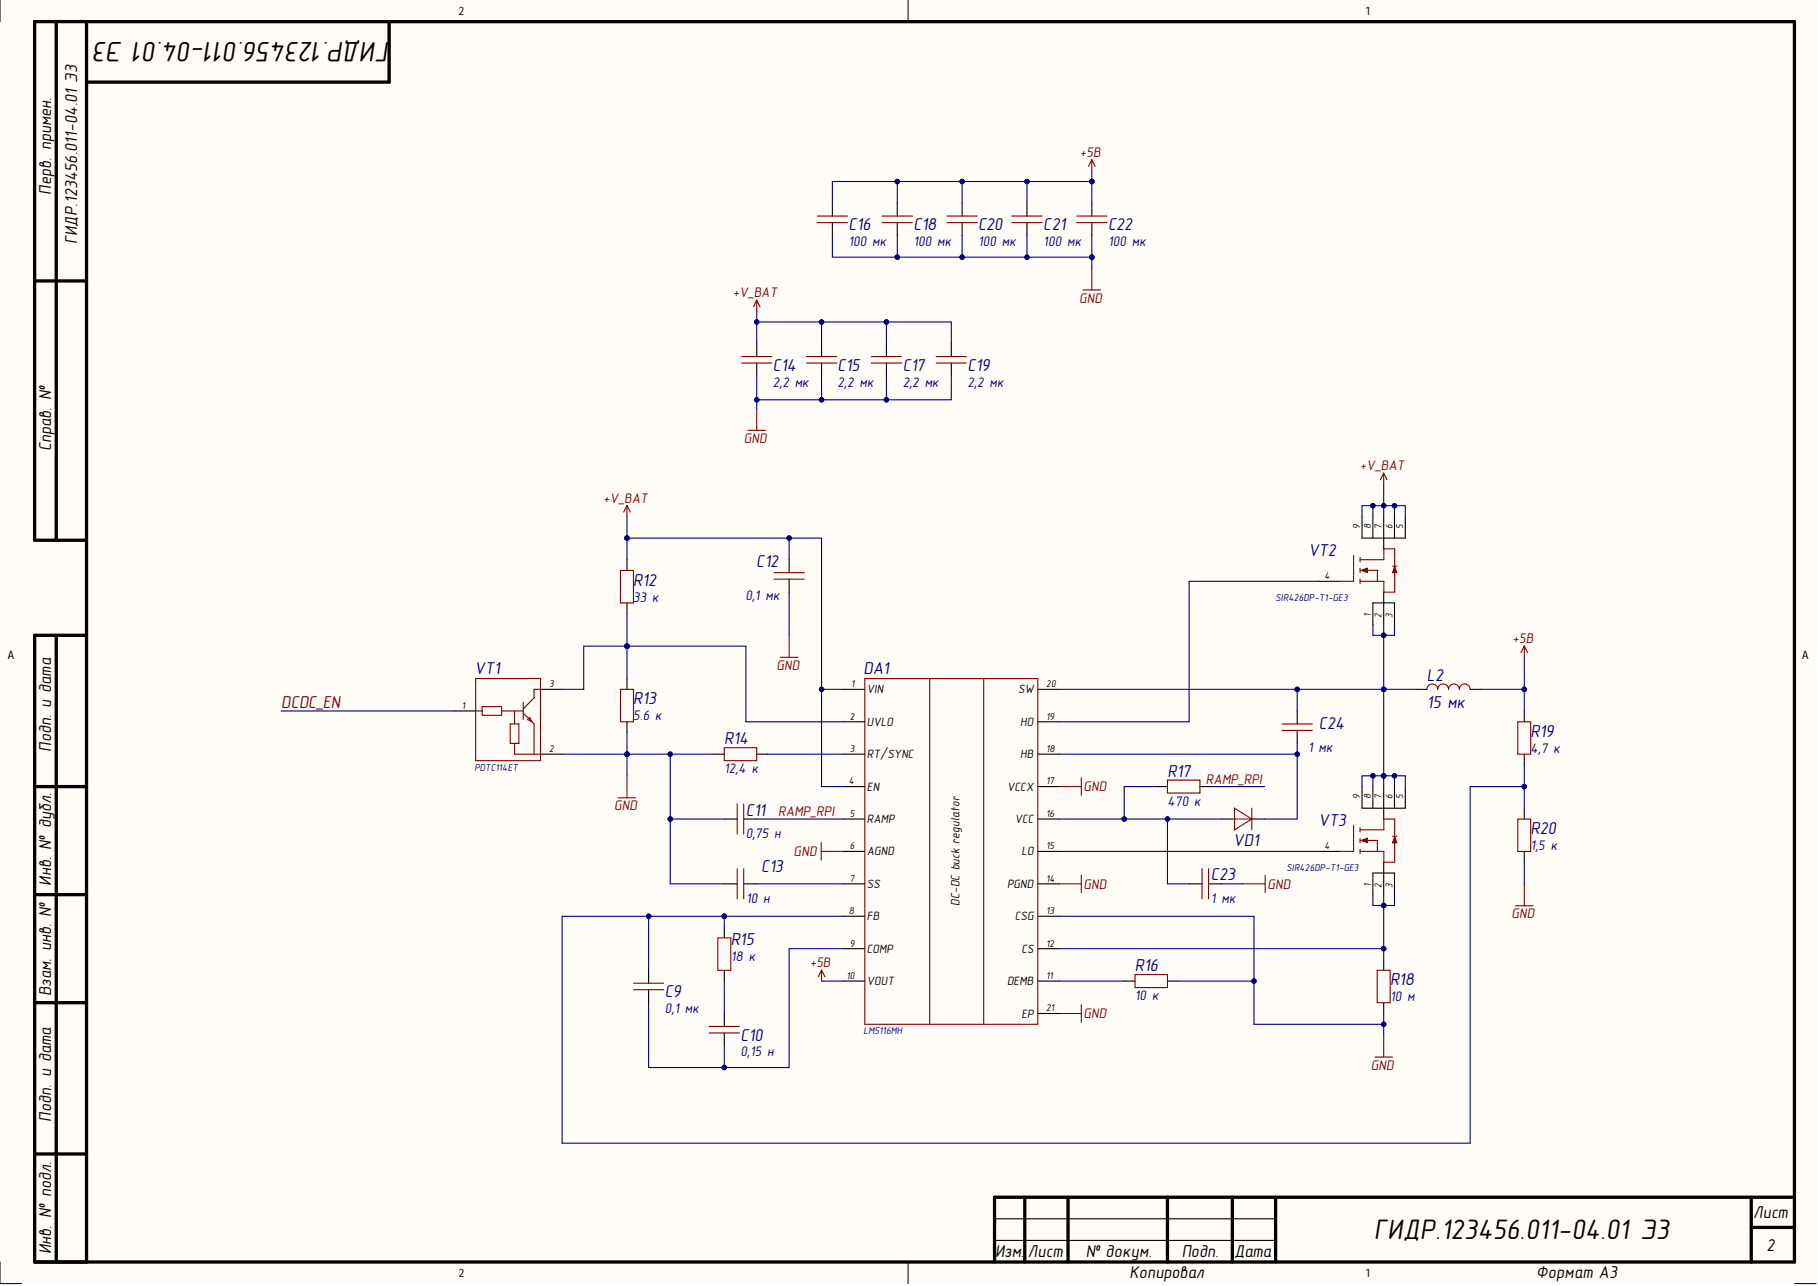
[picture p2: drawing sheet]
<svg xmlns="http://www.w3.org/2000/svg" width="420mm" height="297mm" viewBox="0 0 420 297" stroke-linecap="round" stroke-linejoin="round" font-family="sans-serif">
<defs><g id="words">
<g font-size="6.6">
<text x="90.1" y="9.8" transform="rotate(-180 90.1 9.8)">ГИДР.123456.011-04.01 Э3</text>
<text x="317.3" y="286.3">ГИДР.123456.011-04.01 Э3</text>
</g>
<g font-size="4">
<text x="11.8" y="45" transform="rotate(-90 11.8 45)">Перв. примен.</text>
<text x="17.8" y="56.5" transform="rotate(-90 17.8 56.5)">ГИДР.123456.011-04.01 Э3</text>
<text x="11.8" y="104.2" transform="rotate(-90 11.8 104.2)">Справ. №</text>
<text x="11.8" y="173.7" transform="rotate(-90 11.8 173.7)">Подп. и дата</text>
<text x="11.8" y="204.6" transform="rotate(-90 11.8 204.6)">Инв. № дубл.</text>
<text x="11.8" y="230.1" transform="rotate(-90 11.8 230.1)">Взам. инв. №</text>
<text x="11.8" y="259" transform="rotate(-90 11.8 259)">Подп. и дата</text>
<text x="404.8" y="281.4">Лист</text>
<text x="11.8" y="289.7" transform="rotate(-90 11.8 289.7)">Инв. № подл.</text>
<text x="229.8" y="290.3">Изм.</text>
<text x="237.4" y="290.3">Лист</text>
<text x="250.7" y="290.3">№ докум.</text>
<text x="272.9" y="290.3">Подп.</text>
<text x="285" y="290.3">Дата</text>
<text x="407.9" y="288.9">2</text>
<text x="260.8" y="295.3">Копировал</text>
<text x="354.7" y="295.3">Формат А3</text>
</g>
<g font-size="4" fill="#000080">
<text x="195.9" y="53.2">C16</text>
<text x="210.9" y="53.2">C18</text>
<text x="225.9" y="53.2">C20</text>
<text x="240.9" y="53.2">C21</text>
<text x="255.9" y="53.2">C22</text>
<text x="178.5" y="85.6">C14</text>
<text x="193.4" y="85.6">C15</text>
<text x="208.5" y="85.6">C17</text>
<text x="223.4" y="85.6">C19</text>
<text x="174.6" y="130.9">C12</text>
<text x="302.1" y="128.5">VT2</text>
<text x="146.2" y="135.3">R12</text>
<text x="109.6" y="155.7">VT1</text>
<text x="199.4" y="155.7">DA1</text>
<text x="329.5" y="157.2">L2</text>
<text x="146.2" y="162.7">R13</text>
<text x="329.5" y="163.5">15 мк</text>
<text x="167.2" y="171.9">R14</text>
<text x="304.6" y="168.4">C24</text>
<text x="353.4" y="170.2">R19</text>
<text x="269.6" y="179.4">R17</text>
<text x="172.2" y="188.4">C11</text>
<text x="304.5" y="190.8">VT3</text>
<text x="284.8" y="195.4">VD1</text>
<text x="353.4" y="192.7">R20</text>
<text x="175.7" y="201.3">C13</text>
<text x="279.6" y="203.3">C23</text>
<text x="168.7" y="218.4">R15</text>
<text x="262.1" y="224.3">R16</text>
<text x="321" y="227.6">R18</text>
<text x="153.5" y="230.4">C9</text>
<text x="171" y="240.4">C10</text>
</g>
<text font-size="4" fill="#800000" x="64.9" y="163.5">DCDC_EN</text>
<g font-size="3.3" fill="#800000">
<text x="249.4" y="36.3">+5В</text>
<text x="169.2" y="68.7">+V_BAT</text>
<text x="249.2" y="69.9">GND</text>
<text x="171.8" y="102.3">GND</text>
<text x="314" y="108.6">+V_BAT</text>
<text x="139.3" y="116.1">+V_BAT</text>
<text x="349.3" y="148.6">+5В</text>
<text x="179.3" y="154.7">GND</text>
<text x="250.2" y="182.8">GND</text>
<text x="278.5" y="181">RAMP_RPI</text>
<text x="141.8" y="187.1">GND</text>
<text x="179.7" y="188.5">RAMP_RPI</text>
<text x="183.3" y="197.8">GND</text>
<text x="250.2" y="205.3">GND</text>
<text x="292.7" y="205.3">GND</text>
<text x="349" y="212.1">GND</text>
<text x="187" y="223.4">+5В</text>
<text x="250.2" y="235.2">GND</text>
<text x="316.6" y="247">GND</text>
</g>
<g font-size="3.3" fill="#000080">
<text x="195.9" y="56.9">100 мк</text>
<text x="210.9" y="56.9">100 мк</text>
<text x="225.9" y="56.9">100 мк</text>
<text x="240.9" y="56.9">100 мк</text>
<text x="255.9" y="56.9">100 мк</text>
<text x="178.5" y="89.3">2,2 мк</text>
<text x="193.4" y="89.3">2,2 мк</text>
<text x="208.5" y="89.3">2,2 мк</text>
<text x="223.4" y="89.3">2,2 мк</text>
<text x="146.2" y="138.9">33 к</text>
<text x="172.1" y="138.6">0,1 мк</text>
<text x="146.2" y="166.4">5.6 к</text>
<text x="302" y="173.6">1 мк</text>
<text x="353.4" y="173.9">4,7 к</text>
<text x="167.2" y="178.6">12,4 к</text>
<text x="269.6" y="186.1">470 к</text>
<text x="172.2" y="193.5">0,75 н</text>
<text x="353.4" y="196.3">1,5 к</text>
<text x="172.3" y="208.6">10 н</text>
<text x="279.6" y="208.6">1 мк</text>
<text x="168.7" y="222">18 к</text>
<text x="262.1" y="231">10 к</text>
<text x="321" y="231.3">10 м</text>
<text x="153.5" y="234">0,1 мк</text>
<text x="171" y="244">0,15 н</text>
</g>
<g font-size="2.8">
<text x="200.2" y="160.2">VIN</text>
<text x="235.1" y="160.2">SW</text>
<text x="200.2" y="167.7">UVLO</text>
<text x="235.6" y="167.7">HO</text>
<text x="200.2" y="175.1">RT/SYNC</text>
<text x="235.6" y="175.1">HB</text>
<text x="200.2" y="182.6">EN</text>
<text x="232.6" y="182.6">VCCX</text>
<text x="200.2" y="190.2">RAMP</text>
<text x="234.3" y="190.2">VCC</text>
<text x="200.2" y="197.6">AGND</text>
<text x="235.8" y="197.6">LO</text>
<text x="200.2" y="205.1">SS</text>
<text x="221.6" y="209.2" transform="rotate(-90 221.6 209.2)">DC-DC buck regulator</text>
<text x="232.6" y="205.1">PGND</text>
<text x="200.2" y="212.6">FB</text>
<text x="234.3" y="212.6">CSG</text>
<text x="200.2" y="220.1">COMP</text>
<text x="235.8" y="220.1">CS</text>
<text x="200.2" y="227.6">VOUT</text>
<text x="232.6" y="227.6">DEMB</text>
<text x="235.8" y="235">EP</text>
</g>
<g font-size="2.7">
<text x="105.9" y="3.5">2</text>
<text x="315.3" y="3.5">1</text>
<text x="1.8" y="152.2">A</text>
<text x="416.2" y="152.2">A</text>
<text x="105.9" y="295">2</text>
<text x="315.3" y="295">1</text>
</g>
<g font-size="2.3">
<text x="314" y="122.3" transform="rotate(-90 314 122.3)">9</text>
<text x="316.6" y="122.3" transform="rotate(-90 316.6 122.3)">8</text>
<text x="319" y="122.3" transform="rotate(-90 319 122.3)">7</text>
<text x="321.6" y="122.3" transform="rotate(-90 321.6 122.3)">6</text>
<text x="324" y="122.3" transform="rotate(-90 324 122.3)">5</text>
<text x="305.8" y="133.8">4</text>
<text x="316.6" y="142.4" transform="rotate(-90 316.6 142.4)">1</text>
<text x="319" y="142.7" transform="rotate(-90 319 142.7)">2</text>
<text x="321.6" y="142.7" transform="rotate(-90 321.6 142.7)">3</text>
<text x="126.8" y="158.7">3</text>
<text x="196.5" y="158.7">1</text>
<text x="241.6" y="158.7">20</text>
<text x="106.7" y="163.7">1</text>
<text x="196.2" y="166.2">2</text>
<text x="241.6" y="166.2">19</text>
<text x="126.8" y="173.8">2</text>
<text x="196.2" y="173.8">3</text>
<text x="241.6" y="173.8">18</text>
<text x="196" y="181.2">4</text>
<text x="241.6" y="181.2">17</text>
<text x="314" y="184.7" transform="rotate(-90 314 184.7)">9</text>
<text x="316.6" y="184.7" transform="rotate(-90 316.6 184.7)">8</text>
<text x="319" y="184.7" transform="rotate(-90 319 184.7)">7</text>
<text x="321.6" y="184.7" transform="rotate(-90 321.6 184.7)">6</text>
<text x="324" y="184.7" transform="rotate(-90 324 184.7)">5</text>
<text x="196.2" y="188.7">5</text>
<text x="241.6" y="188.7">16</text>
<text x="196.2" y="196.2">6</text>
<text x="241.6" y="196.2">15</text>
<text x="305.8" y="196.2">4</text>
<text x="196.2" y="203.7">7</text>
<text x="241.6" y="203.7">14</text>
<text x="316.6" y="204.8" transform="rotate(-90 316.6 204.8)">1</text>
<text x="319" y="205.1" transform="rotate(-90 319 205.1)">2</text>
<text x="321.6" y="205.1" transform="rotate(-90 321.6 205.1)">3</text>
<text x="196" y="211.1">8</text>
<text x="241.6" y="211.1">13</text>
<text x="196.2" y="218.6">9</text>
<text x="241.6" y="218.6">12</text>
<text x="195.4" y="226.2">10</text>
<text x="241.6" y="226.2">11</text>
<text x="241.6" y="233.6">21</text>
</g>
<g font-size="2.3" fill="#000080">
<text x="294.5" y="138.8">SIR426DP-T1-GE3</text>
<text x="109.6" y="178">PDTC114ET</text>
<text x="297.1" y="201.1">SIR426DP-T1-GE3</text>
<text x="199.4" y="238.9">LM5116MH</text>
</g>
</g></defs>
<g fill="#fffcf8">
<path d="M0 0h419.4v296.5h-419.4z" fill-rule="evenodd"/>
<path d="M5 5h409.4v286.5h-409.4z" fill-rule="evenodd"/>
</g>
<path d="M0 0v5M209.7 0v5M0 291.5v5h5M209.7 291.5v5M414.4 296.5h5" fill="none" stroke="#000" stroke-width=".23"/>
<g fill="none" stroke="#000" stroke-width=".76">
<path d="M13 5v119.8M20 5h394.4v286.5h-406.4v-144.8M89.9 5v14h-69.9M8 64.9h12M20 124.8h-12v-119.8h12v286.5M8 146.7h12M13 146.7v144.8M8 181.7h12M8 206.6h12M8 231.6h12M8 266.5h12M236.6 276.5v15"/>
<path d="M246.6 276.5v15M269.6 276.5v15M284.6 276.5v15M294.6 276.5v15M404.4 276.5v15M414.4 276.5h-184.7v15M404.4 283.5h10"/>
</g>
<g fill="none" stroke="#000" stroke-width=".25">
<path d="M144.8 129.3v2.5M144.8 139.3v2.5M182.2 129.3v3M182.2 133.8v3M144.8 156.7v2.5M144.8 166.7v2.5M164.8 174.2h2.5M174.7 174.2h2.5M299.5 164.2v3M299.5 168.7v3M167.3 189.2h2.9M171.7 189.2h3"/>
<path d="M267.1 181.7h2.5M277.1 181.7h2.5M167.3 204.1h2.9M171.7 204.1h3M274.6 204.1h3M279.1 204.1h3M167.3 234.1v3M167.3 238.6v3M259.6 226.6h2.5M269.6 226.6h2.5M319.5 221.6v2.5M319.5 231.6v2.5"/>
<path d="M229.7 286.5h64.9M229.7 281.5h64.9"/>
</g>
<g fill="none" stroke="#800000" stroke-width=".25">
<path d="M143.3 131.8h3v7.5h-3zM178.7 132.3h7M178.7 133.8h7M143.3 159.2h3v7.5h-3zM167.3 172.7h7.4v3h-7.4zM296 167.2h7M296 168.7h7M170.2 185.7v7M171.7 185.7v7M269.6 180.2h7.5v3h-7.5zM314.1 191.7h5.5M314.1 196.7h5.5"/>
<path d="M314.1 196.2v1M314.7 194.1h3.5M170.2 200.7v6.9M171.7 200.7v6.9M277.6 200.7v6.9M279.1 200.7v6.9M163.8 237.1h6.9M163.8 238.6h6.9M262.1 225.1h7.5v3h-7.5zM318 224.1h3v7.5h-3z"/>
</g>
<path d="M314.3 194.1l1.4-.5v1z" fill="#800000"/>
<path d="M312.6 190.7v6h-3M314.1 191.2v1M314.1 193.7v1M314.3 194.1l1.4-.5v1zM318.1 194.2v2.5M322.1 189.2h-2.5v2.5M322.1 193.7v5.5h-2.5v-2.5" fill="none" stroke="#800000" stroke-width=".25"/>
<path d="M322.1 193.3l.5 1.4h-1.1z" fill="#800000"/>
<path d="M314.1 129.3h5.5M314.1 134.3h5.5M314.1 133.8v1M314.7 131.7h3.5M321.6 193.2h.9M322.1 193.3l.5 1.4h-1.1zM322.1 189.2v5" fill="none" stroke="#800000" stroke-width=".25"/>
<path d="M304.5 196.7h5M314.5 181.7v5h10v-5M317 181.7v5M319.5 181.7v7.5M319.5 199.2v7.4M322 181.7v5M317 206.6v-4.9h5v4.9" fill="none" stroke="#000" stroke-width=".25"/>
<path d="M314.3 131.7l1.4-.5v1z" fill="#800000"/>
<path d="M312.6 128.3v6h-3M314.1 128.8v1M314.1 131.3v1M314.3 131.7l1.4-.5v1zM318.1 131.8v2.5M322.1 126.8h-2.5v2.5M322.1 131.3v5.5h-2.5v-2.5" fill="none" stroke="#800000" stroke-width=".25"/>
<path d="M322.1 130.9l.5 1.4h-1.1z" fill="#800000"/>
<g fill="none" stroke="#800000" stroke-width=".25">
<path d="M252.1 36.9l-.7 1.5M252.1 36.9l.8 1.5M252.1 36.9v2.5M174.7 69.3l-.7 1.6M174.7 69.3l.8 1.6M174.7 69.3v2.6M250.1 67h4.1M252.1 61.9v5.1M172.7 99.4h4.1M174.7 94.3v5.1M144.8 116.8l-.8 1.5M144.8 116.8l.7 1.5"/>
<path d="M144.8 116.8v2.5M319.5 109.3l-.7 1.5M319.5 109.3l.8 1.5M319.5 109.3v2.5M321.6 130.8h.9M322.1 130.9l.5 1.4h-1.1zM322.1 126.8v5M180.2 151.8h4.1M182.2 146.7v5.1M352 149.2l-.8 1.5M352 149.2l.7 1.5M352 149.2v2.5"/>
<path d="M144.8 179.2v5.1M249.7 179.7v4M350.5 166.7h3v7.5h-3zM142.8 184.3h4M189.6 194.6v4.1M189.6 196.7h5.1M244.6 181.7h5.1M350.5 189.2h3v7.5h-3zM165.7 216.6h3.1v7.5h-3.1zM244.6 204.1h5.1M249.7 202.1v4.1M287.1 204.1h5"/>
<path d="M292.1 202.1v4.1M349.9 209.2h4.1M352 204.1v5.1M189.7 224.1l-.7 1.5M189.7 224.1l.8 1.5M189.7 224.1v2.5M244.6 234.1h5.1M249.7 232.1v4M319.5 239.1v5.1M317.5 244.2h4"/>
</g>
<g fill="none" stroke="#000" stroke-width=".25">
<path d="M314.5 119.3v5h10v-5M317 119.3v5M319.5 119.3v7.5M322 119.3v5M304.5 134.3h5M319.5 136.8v7.5M317 144.3v-5h5v5M352 164.2v2.5M352 174.2v2.5M352 186.7v2.5M352 196.7v2.5M167.3 214.1v2.5"/>
<path d="M167.3 224.1v2.5"/>
</g>
<path d="M182.2 136.8v9.9M154.8 189.2h12.5M352 199.2v4.9M174.7 204.1h20" fill="none" stroke="#000080" stroke-width=".25"/>
<circle cx="154.8" cy="189.2" r=".51" fill="#000080"/>
<circle cx="154.8" cy="189.2" r=".51" fill="none" stroke="#000080" stroke-width=".23"/>
<path d="M267.1 181.7h-7.5v7.5M167.3 226.6v7.5" fill="none" stroke="#000080" stroke-width=".25"/>
<circle cx="259.6" cy="189.2" r=".51" fill="#000080"/>
<circle cx="259.6" cy="189.2" r=".51" fill="none" stroke="#000080" stroke-width=".23"/>
<path d="M182.2 124.3v5M282.1 204.1h5" fill="none" stroke="#000080" stroke-width=".25"/>
<circle cx="182.2" cy="124.3" r=".51" fill="#000080"/>
<circle cx="182.2" cy="124.3" r=".51" fill="none" stroke="#000080" stroke-width=".23"/>
<path d="M174.7 74.4v5" fill="none" stroke="#000080" stroke-width=".25"/>
<circle cx="174.7" cy="74.4" r=".51" fill="#000080"/>
<circle cx="174.7" cy="74.4" r=".51" fill="none" stroke="#000080" stroke-width=".23"/>
<path d="M144.8 149.2v7.5" fill="none" stroke="#000080" stroke-width=".25"/>
<circle cx="144.8" cy="149.2" r=".51" fill="#000080"/>
<circle cx="144.8" cy="149.2" r=".51" fill="none" stroke="#000080" stroke-width=".23"/>
<path d="M144.8 124.3v5" fill="none" stroke="#000080" stroke-width=".25"/>
<circle cx="144.8" cy="124.3" r=".51" fill="#000080"/>
<circle cx="144.8" cy="124.3" r=".51" fill="none" stroke="#000080" stroke-width=".23"/>
<path d="M144.8 141.8v7.4" fill="none" stroke="#000080" stroke-width=".25"/>
<circle cx="144.8" cy="149.2" r=".51" fill="#000080"/>
<circle cx="144.8" cy="149.2" r=".51" fill="none" stroke="#000080" stroke-width=".23"/>
<path d="M189.7 159.2h5" fill="none" stroke="#000080" stroke-width=".25"/>
<circle cx="189.7" cy="159.2" r=".51" fill="#000080"/>
<circle cx="189.7" cy="159.2" r=".51" fill="none" stroke="#000080" stroke-width=".23"/>
<path d="M144.8 149.2h27.4v17.5h22.5M177.2 174.2h17.5" fill="none" stroke="#000080" stroke-width=".25"/>
<circle cx="144.8" cy="149.2" r=".51" fill="#000080"/>
<circle cx="144.8" cy="149.2" r=".51" fill="none" stroke="#000080" stroke-width=".23"/>
<path d="M144.8 174.2h10M174.7 189.2h20" fill="none" stroke="#000080" stroke-width=".25"/>
<circle cx="144.8" cy="174.2" r=".51" fill="#000080"/>
<circle cx="144.8" cy="174.2" r=".51" fill="none" stroke="#000080" stroke-width=".23"/>
<circle cx="154.8" cy="174.2" r=".51" fill="#000080"/>
<circle cx="154.8" cy="174.2" r=".51" fill="none" stroke="#000080" stroke-width=".23"/>
<path d="M144.8 174.2v5" fill="none" stroke="#000080" stroke-width=".25"/>
<circle cx="144.8" cy="174.2" r=".51" fill="#000080"/>
<circle cx="144.8" cy="174.2" r=".51" fill="none" stroke="#000080" stroke-width=".23"/>
<path d="M144.8 169.2v5" fill="none" stroke="#000080" stroke-width=".25"/>
<circle cx="144.8" cy="174.2" r=".51" fill="#000080"/>
<circle cx="144.8" cy="174.2" r=".51" fill="none" stroke="#000080" stroke-width=".23"/>
<path d="M129.8 174.2h15" fill="none" stroke="#000080" stroke-width=".25"/>
<circle cx="144.8" cy="174.2" r=".51" fill="#000080"/>
<circle cx="144.8" cy="174.2" r=".51" fill="none" stroke="#000080" stroke-width=".23"/>
<path d="M167.3 211.6v2.5" fill="none" stroke="#000080" stroke-width=".25"/>
<circle cx="167.2" cy="211.6" r=".51" fill="#000080"/>
<circle cx="167.2" cy="211.6" r=".51" fill="none" stroke="#000080" stroke-width=".23"/>
<path d="M167.3 241.6v5" fill="none" stroke="#000080" stroke-width=".25"/>
<circle cx="167.2" cy="246.6" r=".51" fill="#000080"/>
<circle cx="167.2" cy="246.6" r=".51" fill="none" stroke="#000080" stroke-width=".23"/>
<path d="M167.3 211.6h27.4" fill="none" stroke="#000080" stroke-width=".25"/>
<circle cx="167.2" cy="211.6" r=".51" fill="#000080"/>
<circle cx="167.2" cy="211.6" r=".51" fill="none" stroke="#000080" stroke-width=".23"/>
<path d="M149.8 211.6v12.5" fill="none" stroke="#000080" stroke-width=".25"/>
<circle cx="149.8" cy="211.6" r=".51" fill="#000080"/>
<circle cx="149.8" cy="211.6" r=".51" fill="none" stroke="#000080" stroke-width=".23"/>
<path d="M299.5 159.2v5" fill="none" stroke="#000080" stroke-width=".25"/>
<circle cx="299.5" cy="159.2" r=".51" fill="#000080"/>
<circle cx="299.5" cy="159.2" r=".51" fill="none" stroke="#000080" stroke-width=".23"/>
<path d="M304.5 134.3h-29.9v32.4h-30M272.1 226.6h17.5" fill="none" stroke="#000080" stroke-width=".25"/>
<circle cx="289.6" cy="226.6" r=".51" fill="#000080"/>
<circle cx="289.6" cy="226.6" r=".51" fill="none" stroke="#000080" stroke-width=".23"/>
<path d="M317 116.8h-2.5v2.5M244.6 226.6h15" fill="none" stroke="#000080" stroke-width=".25"/>
<circle cx="317" cy="116.8" r=".51" fill="#000080"/>
<circle cx="317" cy="116.8" r=".51" fill="none" stroke="#000080" stroke-width=".23"/>
<path d="M322 116.8h-2.5v2.5" fill="none" stroke="#000080" stroke-width=".25"/>
<circle cx="319.5" cy="116.8" r=".51" fill="#000080"/>
<circle cx="319.5" cy="116.8" r=".51" fill="none" stroke="#000080" stroke-width=".23"/>
<circle cx="322" cy="116.8" r=".51" fill="#000080"/>
<circle cx="322" cy="116.8" r=".51" fill="none" stroke="#000080" stroke-width=".23"/>
<path d="M322 119.3v-2.5h2.5v2.5" fill="none" stroke="#000080" stroke-width=".25"/>
<circle cx="322" cy="116.8" r=".51" fill="#000080"/>
<circle cx="322" cy="116.8" r=".51" fill="none" stroke="#000080" stroke-width=".23"/>
<path d="M319.5 144.3v2.4" fill="none" stroke="#000080" stroke-width=".25"/>
<circle cx="319.5" cy="146.7" r=".51" fill="#000080"/>
<circle cx="319.5" cy="146.7" r=".51" fill="none" stroke="#000080" stroke-width=".23"/>
<path d="M319.5 206.6v2.5" fill="none" stroke="#000080" stroke-width=".25"/>
<circle cx="319.5" cy="209.1" r=".51" fill="#000080"/>
<circle cx="319.5" cy="209.1" r=".51" fill="none" stroke="#000080" stroke-width=".23"/>
<path d="M144.8 119.3v5M64.9 164.2h39.9" fill="none" stroke="#000080" stroke-width=".25"/>
<circle cx="144.8" cy="124.3" r=".51" fill="#000080"/>
<circle cx="144.8" cy="124.3" r=".51" fill="none" stroke="#000080" stroke-width=".23"/>
<path d="M319.5 146.7v12.5M244.6 196.7h59.9" fill="none" stroke="#000080" stroke-width=".25"/>
<circle cx="319.5" cy="146.7" r=".51" fill="#000080"/>
<circle cx="319.5" cy="146.7" r=".51" fill="none" stroke="#000080" stroke-width=".23"/>
<circle cx="319.5" cy="159.2" r=".51" fill="#000080"/>
<circle cx="319.5" cy="159.2" r=".51" fill="none" stroke="#000080" stroke-width=".23"/>
<path d="M319.5 219.1v2.5" fill="none" stroke="#000080" stroke-width=".25"/>
<circle cx="319.5" cy="219.1" r=".51" fill="#000080"/>
<circle cx="319.5" cy="219.1" r=".51" fill="none" stroke="#000080" stroke-width=".23"/>
<path d="M319.5 209.1v10h-74.9" fill="none" stroke="#000080" stroke-width=".25"/>
<circle cx="319.5" cy="219.1" r=".51" fill="#000080"/>
<circle cx="319.5" cy="219.1" r=".51" fill="none" stroke="#000080" stroke-width=".23"/>
<circle cx="319.5" cy="209.1" r=".51" fill="#000080"/>
<circle cx="319.5" cy="209.1" r=".51" fill="none" stroke="#000080" stroke-width=".23"/>
<path d="M319.5 111.8v5h-2.5v2.5" fill="none" stroke="#000080" stroke-width=".25"/>
<circle cx="317" cy="116.8" r=".51" fill="#000080"/>
<circle cx="317" cy="116.8" r=".51" fill="none" stroke="#000080" stroke-width=".23"/>
<circle cx="319.5" cy="116.8" r=".51" fill="#000080"/>
<circle cx="319.5" cy="116.8" r=".51" fill="none" stroke="#000080" stroke-width=".23"/>
<path d="M319.5 234.1v5" fill="none" stroke="#000080" stroke-width=".25"/>
<circle cx="319.5" cy="236.6" r=".51" fill="#000080"/>
<circle cx="319.5" cy="236.6" r=".51" fill="none" stroke="#000080" stroke-width=".23"/>
<path d="M244.6 159.2h74.9" fill="none" stroke="#000080" stroke-width=".25"/>
<circle cx="319.5" cy="159.2" r=".51" fill="#000080"/>
<circle cx="319.5" cy="159.2" r=".51" fill="none" stroke="#000080" stroke-width=".23"/>
<circle cx="299.5" cy="159.2" r=".51" fill="#000080"/>
<circle cx="299.5" cy="159.2" r=".51" fill="none" stroke="#000080" stroke-width=".23"/>
<path d="M319.5 159.2h7.5" fill="none" stroke="#000080" stroke-width=".25"/>
<circle cx="319.5" cy="159.2" r=".51" fill="#000080"/>
<circle cx="319.5" cy="159.2" r=".51" fill="none" stroke="#000080" stroke-width=".23"/>
<path d="M319.5 159.2v20" fill="none" stroke="#000080" stroke-width=".25"/>
<circle cx="319.5" cy="179.2" r=".51" fill="#000080"/>
<circle cx="319.5" cy="179.2" r=".51" fill="none" stroke="#000080" stroke-width=".23"/>
<circle cx="319.5" cy="159.2" r=".51" fill="#000080"/>
<circle cx="319.5" cy="159.2" r=".51" fill="none" stroke="#000080" stroke-width=".23"/>
<path d="M317 179.2v2.5" fill="none" stroke="#000080" stroke-width=".25"/>
<circle cx="317" cy="179.2" r=".51" fill="#000080"/>
<circle cx="317" cy="179.2" r=".51" fill="none" stroke="#000080" stroke-width=".23"/>
<path d="M319.5 179.2v2.5" fill="none" stroke="#000080" stroke-width=".25"/>
<circle cx="319.5" cy="179.2" r=".51" fill="#000080"/>
<circle cx="319.5" cy="179.2" r=".51" fill="none" stroke="#000080" stroke-width=".23"/>
<path d="M322 179.2v2.5" fill="none" stroke="#000080" stroke-width=".25"/>
<circle cx="322" cy="179.2" r=".51" fill="#000080"/>
<circle cx="322" cy="179.2" r=".51" fill="none" stroke="#000080" stroke-width=".23"/>
<path d="M144.8 124.3h44.9v57.4h5" fill="none" stroke="#000080" stroke-width=".25"/>
<circle cx="144.8" cy="124.3" r=".51" fill="#000080"/>
<circle cx="144.8" cy="124.3" r=".51" fill="none" stroke="#000080" stroke-width=".23"/>
<circle cx="182.2" cy="124.3" r=".51" fill="#000080"/>
<circle cx="182.2" cy="124.3" r=".51" fill="none" stroke="#000080" stroke-width=".23"/>
<circle cx="189.7" cy="159.2" r=".51" fill="#000080"/>
<circle cx="189.7" cy="159.2" r=".51" fill="none" stroke="#000080" stroke-width=".23"/>
<path d="M164.8 174.2h-10v29.9h12.5" fill="none" stroke="#000080" stroke-width=".25"/>
<circle cx="154.8" cy="189.2" r=".51" fill="#000080"/>
<circle cx="154.8" cy="189.2" r=".51" fill="none" stroke="#000080" stroke-width=".23"/>
<circle cx="154.8" cy="174.2" r=".51" fill="#000080"/>
<circle cx="154.8" cy="174.2" r=".51" fill="none" stroke="#000080" stroke-width=".23"/>
<path d="M244.6 211.6h45v25h29.9" fill="none" stroke="#000080" stroke-width=".25"/>
<circle cx="289.6" cy="226.6" r=".51" fill="#000080"/>
<circle cx="289.6" cy="226.6" r=".51" fill="none" stroke="#000080" stroke-width=".23"/>
<circle cx="319.5" cy="236.6" r=".51" fill="#000080"/>
<circle cx="319.5" cy="236.6" r=".51" fill="none" stroke="#000080" stroke-width=".23"/>
<path d="M194.7 219.1h-12.5v27.5h-32.4v-15" fill="none" stroke="#000080" stroke-width=".25"/>
<circle cx="167.2" cy="246.6" r=".51" fill="#000080"/>
<circle cx="167.2" cy="246.6" r=".51" fill="none" stroke="#000080" stroke-width=".23"/>
<path d="M219.7 86.8v5.5h-45v2" fill="none" stroke="#000080" stroke-width=".25"/>
<circle cx="174.7" cy="92.3" r=".51" fill="#000080"/>
<circle cx="174.7" cy="92.3" r=".51" fill="none" stroke="#000080" stroke-width=".23"/>
<circle cx="189.7" cy="92.3" r=".51" fill="#000080"/>
<circle cx="189.7" cy="92.3" r=".51" fill="none" stroke="#000080" stroke-width=".23"/>
<circle cx="204.7" cy="92.3" r=".51" fill="#000080"/>
<circle cx="204.7" cy="92.3" r=".51" fill="none" stroke="#000080" stroke-width=".23"/>
<path d="M317 206.6v2.5h5v-2.5" fill="none" stroke="#000080" stroke-width=".25"/>
<circle cx="319.5" cy="209.1" r=".51" fill="#000080"/>
<circle cx="319.5" cy="209.1" r=".51" fill="none" stroke="#000080" stroke-width=".23"/>
<path d="M317 144.3v2.4h5v-2.4" fill="none" stroke="#000080" stroke-width=".25"/>
<circle cx="319.5" cy="146.7" r=".51" fill="#000080"/>
<circle cx="319.5" cy="146.7" r=".51" fill="none" stroke="#000080" stroke-width=".23"/>
<path d="M314.5 181.7v-2.5h10v2.5" fill="none" stroke="#000080" stroke-width=".25"/>
<circle cx="322" cy="179.2" r=".51" fill="#000080"/>
<circle cx="322" cy="179.2" r=".51" fill="none" stroke="#000080" stroke-width=".23"/>
<circle cx="319.5" cy="179.2" r=".51" fill="#000080"/>
<circle cx="319.5" cy="179.2" r=".51" fill="none" stroke="#000080" stroke-width=".23"/>
<circle cx="317" cy="179.2" r=".51" fill="#000080"/>
<circle cx="317" cy="179.2" r=".51" fill="none" stroke="#000080" stroke-width=".23"/>
<path d="M352 181.7h-12.5v82.4h-209.7v-52.5h37.5M189.7 226.6h5" fill="none" stroke="#000080" stroke-width=".25"/>
<circle cx="167.2" cy="211.6" r=".51" fill="#000080"/>
<circle cx="167.2" cy="211.6" r=".51" fill="none" stroke="#000080" stroke-width=".23"/>
<circle cx="149.8" cy="211.6" r=".51" fill="#000080"/>
<circle cx="149.8" cy="211.6" r=".51" fill="none" stroke="#000080" stroke-width=".23"/>
<circle cx="352" cy="181.7" r=".51" fill="#000080"/>
<circle cx="352" cy="181.7" r=".51" fill="none" stroke="#000080" stroke-width=".23"/>
<path d="M352 159.2v5" fill="none" stroke="#000080" stroke-width=".25"/>
<circle cx="352" cy="159.2" r=".51" fill="#000080"/>
<circle cx="352" cy="159.2" r=".51" fill="none" stroke="#000080" stroke-width=".23"/>
<path d="M352 176.7v10" fill="none" stroke="#000080" stroke-width=".25"/>
<circle cx="352" cy="181.7" r=".51" fill="#000080"/>
<circle cx="352" cy="181.7" r=".51" fill="none" stroke="#000080" stroke-width=".23"/>
<path d="M352 151.7v7.5h-10" fill="none" stroke="#000080" stroke-width=".25"/>
<circle cx="352" cy="159.2" r=".51" fill="#000080"/>
<circle cx="352" cy="159.2" r=".51" fill="none" stroke="#000080" stroke-width=".23"/>
<path d="M269.6 189.2v14.9h5" fill="none" stroke="#000080" stroke-width=".25"/>
<circle cx="269.6" cy="189.2" r=".51" fill="#000080"/>
<circle cx="269.6" cy="189.2" r=".51" fill="none" stroke="#000080" stroke-width=".23"/>
<path d="M244.6 189.2h37.5" fill="none" stroke="#000080" stroke-width=".25"/>
<circle cx="259.6" cy="189.2" r=".51" fill="#000080"/>
<circle cx="259.6" cy="189.2" r=".51" fill="none" stroke="#000080" stroke-width=".23"/>
<circle cx="269.6" cy="189.2" r=".51" fill="#000080"/>
<circle cx="269.6" cy="189.2" r=".51" fill="none" stroke="#000080" stroke-width=".23"/>
<path d="M299.5 174.2v15h-7.4" fill="none" stroke="#000080" stroke-width=".25"/>
<circle cx="299.5" cy="174.2" r=".51" fill="#000080"/>
<circle cx="299.5" cy="174.2" r=".51" fill="none" stroke="#000080" stroke-width=".23"/>
<path d="M299.5 171.7v2.5h-54.9" fill="none" stroke="#000080" stroke-width=".25"/>
<circle cx="299.5" cy="174.2" r=".51" fill="#000080"/>
<circle cx="299.5" cy="174.2" r=".51" fill="none" stroke="#000080" stroke-width=".23"/>
<path d="M174.7 86.8v5.5M279.6 181.7h12.5" fill="none" stroke="#000080" stroke-width=".25"/>
<circle cx="174.7" cy="92.3" r=".51" fill="#000080"/>
<circle cx="174.7" cy="92.3" r=".51" fill="none" stroke="#000080" stroke-width=".23"/>
<path d="M189.7 74.4v5" fill="none" stroke="#000080" stroke-width=".25"/>
<circle cx="189.7" cy="74.4" r=".51" fill="#000080"/>
<circle cx="189.7" cy="74.4" r=".51" fill="none" stroke="#000080" stroke-width=".23"/>
<path d="M204.7 86.8v5.5" fill="none" stroke="#000080" stroke-width=".25"/>
<circle cx="204.7" cy="92.3" r=".51" fill="#000080"/>
<circle cx="204.7" cy="92.3" r=".51" fill="none" stroke="#000080" stroke-width=".23"/>
<path d="M204.7 74.4v5" fill="none" stroke="#000080" stroke-width=".25"/>
<circle cx="204.7" cy="74.4" r=".51" fill="#000080"/>
<circle cx="204.7" cy="74.4" r=".51" fill="none" stroke="#000080" stroke-width=".23"/>
<path d="M189.7 86.8v5.5" fill="none" stroke="#000080" stroke-width=".25"/>
<circle cx="189.7" cy="92.3" r=".51" fill="#000080"/>
<circle cx="189.7" cy="92.3" r=".51" fill="none" stroke="#000080" stroke-width=".23"/>
<path d="M174.7 71.9v2.5h45v5" fill="none" stroke="#000080" stroke-width=".25"/>
<circle cx="174.7" cy="74.4" r=".51" fill="#000080"/>
<circle cx="174.7" cy="74.4" r=".51" fill="none" stroke="#000080" stroke-width=".23"/>
<circle cx="189.7" cy="74.4" r=".51" fill="#000080"/>
<circle cx="189.7" cy="74.4" r=".51" fill="none" stroke="#000080" stroke-width=".23"/>
<circle cx="204.7" cy="74.4" r=".51" fill="#000080"/>
<circle cx="204.7" cy="74.4" r=".51" fill="none" stroke="#000080" stroke-width=".23"/>
<path d="M207.2 41.9v5" fill="none" stroke="#000080" stroke-width=".25"/>
<circle cx="207.2" cy="41.9" r=".51" fill="#000080"/>
<circle cx="207.2" cy="41.9" r=".51" fill="none" stroke="#000080" stroke-width=".23"/>
<path d="M222.2 41.9v5" fill="none" stroke="#000080" stroke-width=".25"/>
<circle cx="222.2" cy="41.9" r=".51" fill="#000080"/>
<circle cx="222.2" cy="41.9" r=".51" fill="none" stroke="#000080" stroke-width=".23"/>
<path d="M237.1 41.9v5" fill="none" stroke="#000080" stroke-width=".25"/>
<circle cx="237.1" cy="41.9" r=".51" fill="#000080"/>
<circle cx="237.1" cy="41.9" r=".51" fill="none" stroke="#000080" stroke-width=".23"/>
<path d="M207.2 54.4v5" fill="none" stroke="#000080" stroke-width=".25"/>
<circle cx="207.2" cy="59.4" r=".51" fill="#000080"/>
<circle cx="207.2" cy="59.4" r=".51" fill="none" stroke="#000080" stroke-width=".23"/>
<path d="M222.2 54.4v5" fill="none" stroke="#000080" stroke-width=".25"/>
<circle cx="222.2" cy="59.4" r=".51" fill="#000080"/>
<circle cx="222.2" cy="59.4" r=".51" fill="none" stroke="#000080" stroke-width=".23"/>
<path d="M237.1 54.4v5" fill="none" stroke="#000080" stroke-width=".25"/>
<circle cx="237.1" cy="59.4" r=".51" fill="#000080"/>
<circle cx="237.1" cy="59.4" r=".51" fill="none" stroke="#000080" stroke-width=".23"/>
<path d="M144.8 149.2h-10v10h-5" fill="none" stroke="#000080" stroke-width=".25"/>
<circle cx="144.8" cy="149.2" r=".51" fill="#000080"/>
<circle cx="144.8" cy="149.2" r=".51" fill="none" stroke="#000080" stroke-width=".23"/>
<path d="M252.1 41.9v5" fill="none" stroke="#000080" stroke-width=".25"/>
<circle cx="252.1" cy="41.9" r=".51" fill="#000080"/>
<circle cx="252.1" cy="41.9" r=".51" fill="none" stroke="#000080" stroke-width=".23"/>
<path d="M192.2 54.4v5h59.9" fill="none" stroke="#000080" stroke-width=".25"/>
<circle cx="252.1" cy="59.4" r=".51" fill="#000080"/>
<circle cx="252.1" cy="59.4" r=".51" fill="none" stroke="#000080" stroke-width=".23"/>
<circle cx="237.1" cy="59.4" r=".51" fill="#000080"/>
<circle cx="237.1" cy="59.4" r=".51" fill="none" stroke="#000080" stroke-width=".23"/>
<circle cx="222.2" cy="59.4" r=".51" fill="#000080"/>
<circle cx="222.2" cy="59.4" r=".51" fill="none" stroke="#000080" stroke-width=".23"/>
<circle cx="207.2" cy="59.4" r=".51" fill="#000080"/>
<circle cx="207.2" cy="59.4" r=".51" fill="none" stroke="#000080" stroke-width=".23"/>
<g fill="none" stroke="#000" stroke-width=".25">
<path d="M192.2 46.9v3M192.2 51.4v3M207.2 46.9v3M207.2 51.4v3M222.2 46.9v3M222.2 51.4v3M237.1 46.9v3M237.1 51.4v3M252.1 46.9v3M252.1 51.4v3M174.7 79.4v3M189.7 79.4v3"/>
<path d="M204.7 79.4v3M219.7 79.4v3M174.7 83.9v2.9M189.7 83.9v2.9M204.7 83.9v2.9M219.7 83.9v2.9M194.7 159.2h5M239.6 159.2h5M194.7 166.7h5M194.7 174.2h5M239.6 166.7h5M239.6 174.2h5"/>
<path d="M194.7 181.7h5M194.7 189.2h5M194.7 196.7h5M239.6 181.7h5M239.6 189.2h5M239.6 196.7h5M194.7 204.1h5M194.7 211.6h5M194.7 219.1h5M239.6 204.1h5M239.6 211.6h5M239.6 219.1h5"/>
<path d="M194.7 226.6h5M239.6 226.6h5M239.6 234.1h5"/>
</g>
<g fill="none" stroke="#800000" stroke-width=".25">
<path d="M188.7 49.9h7M188.7 51.4h7M203.7 49.9h7M203.7 51.4h7M218.7 49.9h7M218.7 51.4h7M233.7 49.9h6.9M233.7 51.4h6.9M248.6 49.9h7M248.6 51.4h7M171.2 82.4h7M171.2 83.9h7"/>
<path d="M186.2 82.4h7M186.2 83.9h7M201.2 82.4h7M201.2 83.9h7M216.2 82.4h7M216.2 83.9h7M199.7 156.7h39.9v79.9h-39.9zM214.7 156.7v79.9M227.2 156.7v79.9"/>
</g>
<path d="M252.1 54.4v5" fill="none" stroke="#000080" stroke-width=".25"/>
<circle cx="252.1" cy="59.4" r=".51" fill="#000080"/>
<circle cx="252.1" cy="59.4" r=".51" fill="none" stroke="#000080" stroke-width=".23"/>
<path d="M252.1 59.4v2.5" fill="none" stroke="#000080" stroke-width=".25"/>
<circle cx="252.1" cy="59.4" r=".51" fill="#000080"/>
<circle cx="252.1" cy="59.4" r=".51" fill="none" stroke="#000080" stroke-width=".23"/>
<path d="M252.1 39.4v2.5" fill="none" stroke="#000080" stroke-width=".25"/>
<circle cx="252.1" cy="41.9" r=".51" fill="#000080"/>
<circle cx="252.1" cy="41.9" r=".51" fill="none" stroke="#000080" stroke-width=".23"/>
<path d="M252.1 41.9h-59.9v5" fill="none" stroke="#000080" stroke-width=".25"/>
<circle cx="252.1" cy="41.9" r=".51" fill="#000080"/>
<circle cx="252.1" cy="41.9" r=".51" fill="none" stroke="#000080" stroke-width=".23"/>
<circle cx="237.1" cy="41.9" r=".51" fill="#000080"/>
<circle cx="237.1" cy="41.9" r=".51" fill="none" stroke="#000080" stroke-width=".23"/>
<circle cx="222.2" cy="41.9" r=".51" fill="#000080"/>
<circle cx="222.2" cy="41.9" r=".51" fill="none" stroke="#000080" stroke-width=".23"/>
<circle cx="207.2" cy="41.9" r=".51" fill="#000080"/>
<circle cx="207.2" cy="41.9" r=".51" fill="none" stroke="#000080" stroke-width=".23"/>
<path d="M124.8 159.2h5M327 159.2h2.5M339.5 159.2h2.5M104.8 164.2h5M124.8 174.2h5M282.1 189.2h3M289.1 189.2h3M149.8 224.1v3M149.8 228.6v3" fill="none" stroke="#000" stroke-width=".25"/>
<path d="M285.1 186.7l4 2.5-4 2.5zM285.1 189.2h4M289.1 186.7v5" fill="none" stroke="#980000" stroke-width=".25"/>
<g fill="none" stroke="#800000" stroke-width=".25">
<path d="M109.8 156.7h15v19h-15zM124.8 159.2h-1.5v2l-2.5 2.5M329.5 159.2a1.25 1.25 0 0 1 1.2-1.2 1.25 1.25 0 0 1 1.3 1.2 1.25 1.25 0 0 1 1.2-1.2 1.25 1.25 0 0 1 1.3 1.2 1.25 1.25 0 0 1 1.2-1.2 1.25 1.25 0 0 1 1.3 1.2 1.25 1.25 0 0 1 1.2-1.2 1.25 1.25 0 0 1 1.3 1.2M109.8 164.2h1.5M111.3 163.2h4.5v2h-4.5zM115.8 164.2h5M117.8 167.2h2v4.5h-2zM118.8 164.2v3M118.8 171.7v2.5h6M120.8 162.2v4M120.8 164.7l2.5 2.5M121.8 166.2l.5-.5 .5 1z"/>
<path d="M123.3 167.2v7M146.3 227.1h7M146.3 228.6h7"/>
</g>
<use href="#words"/>
</svg>
